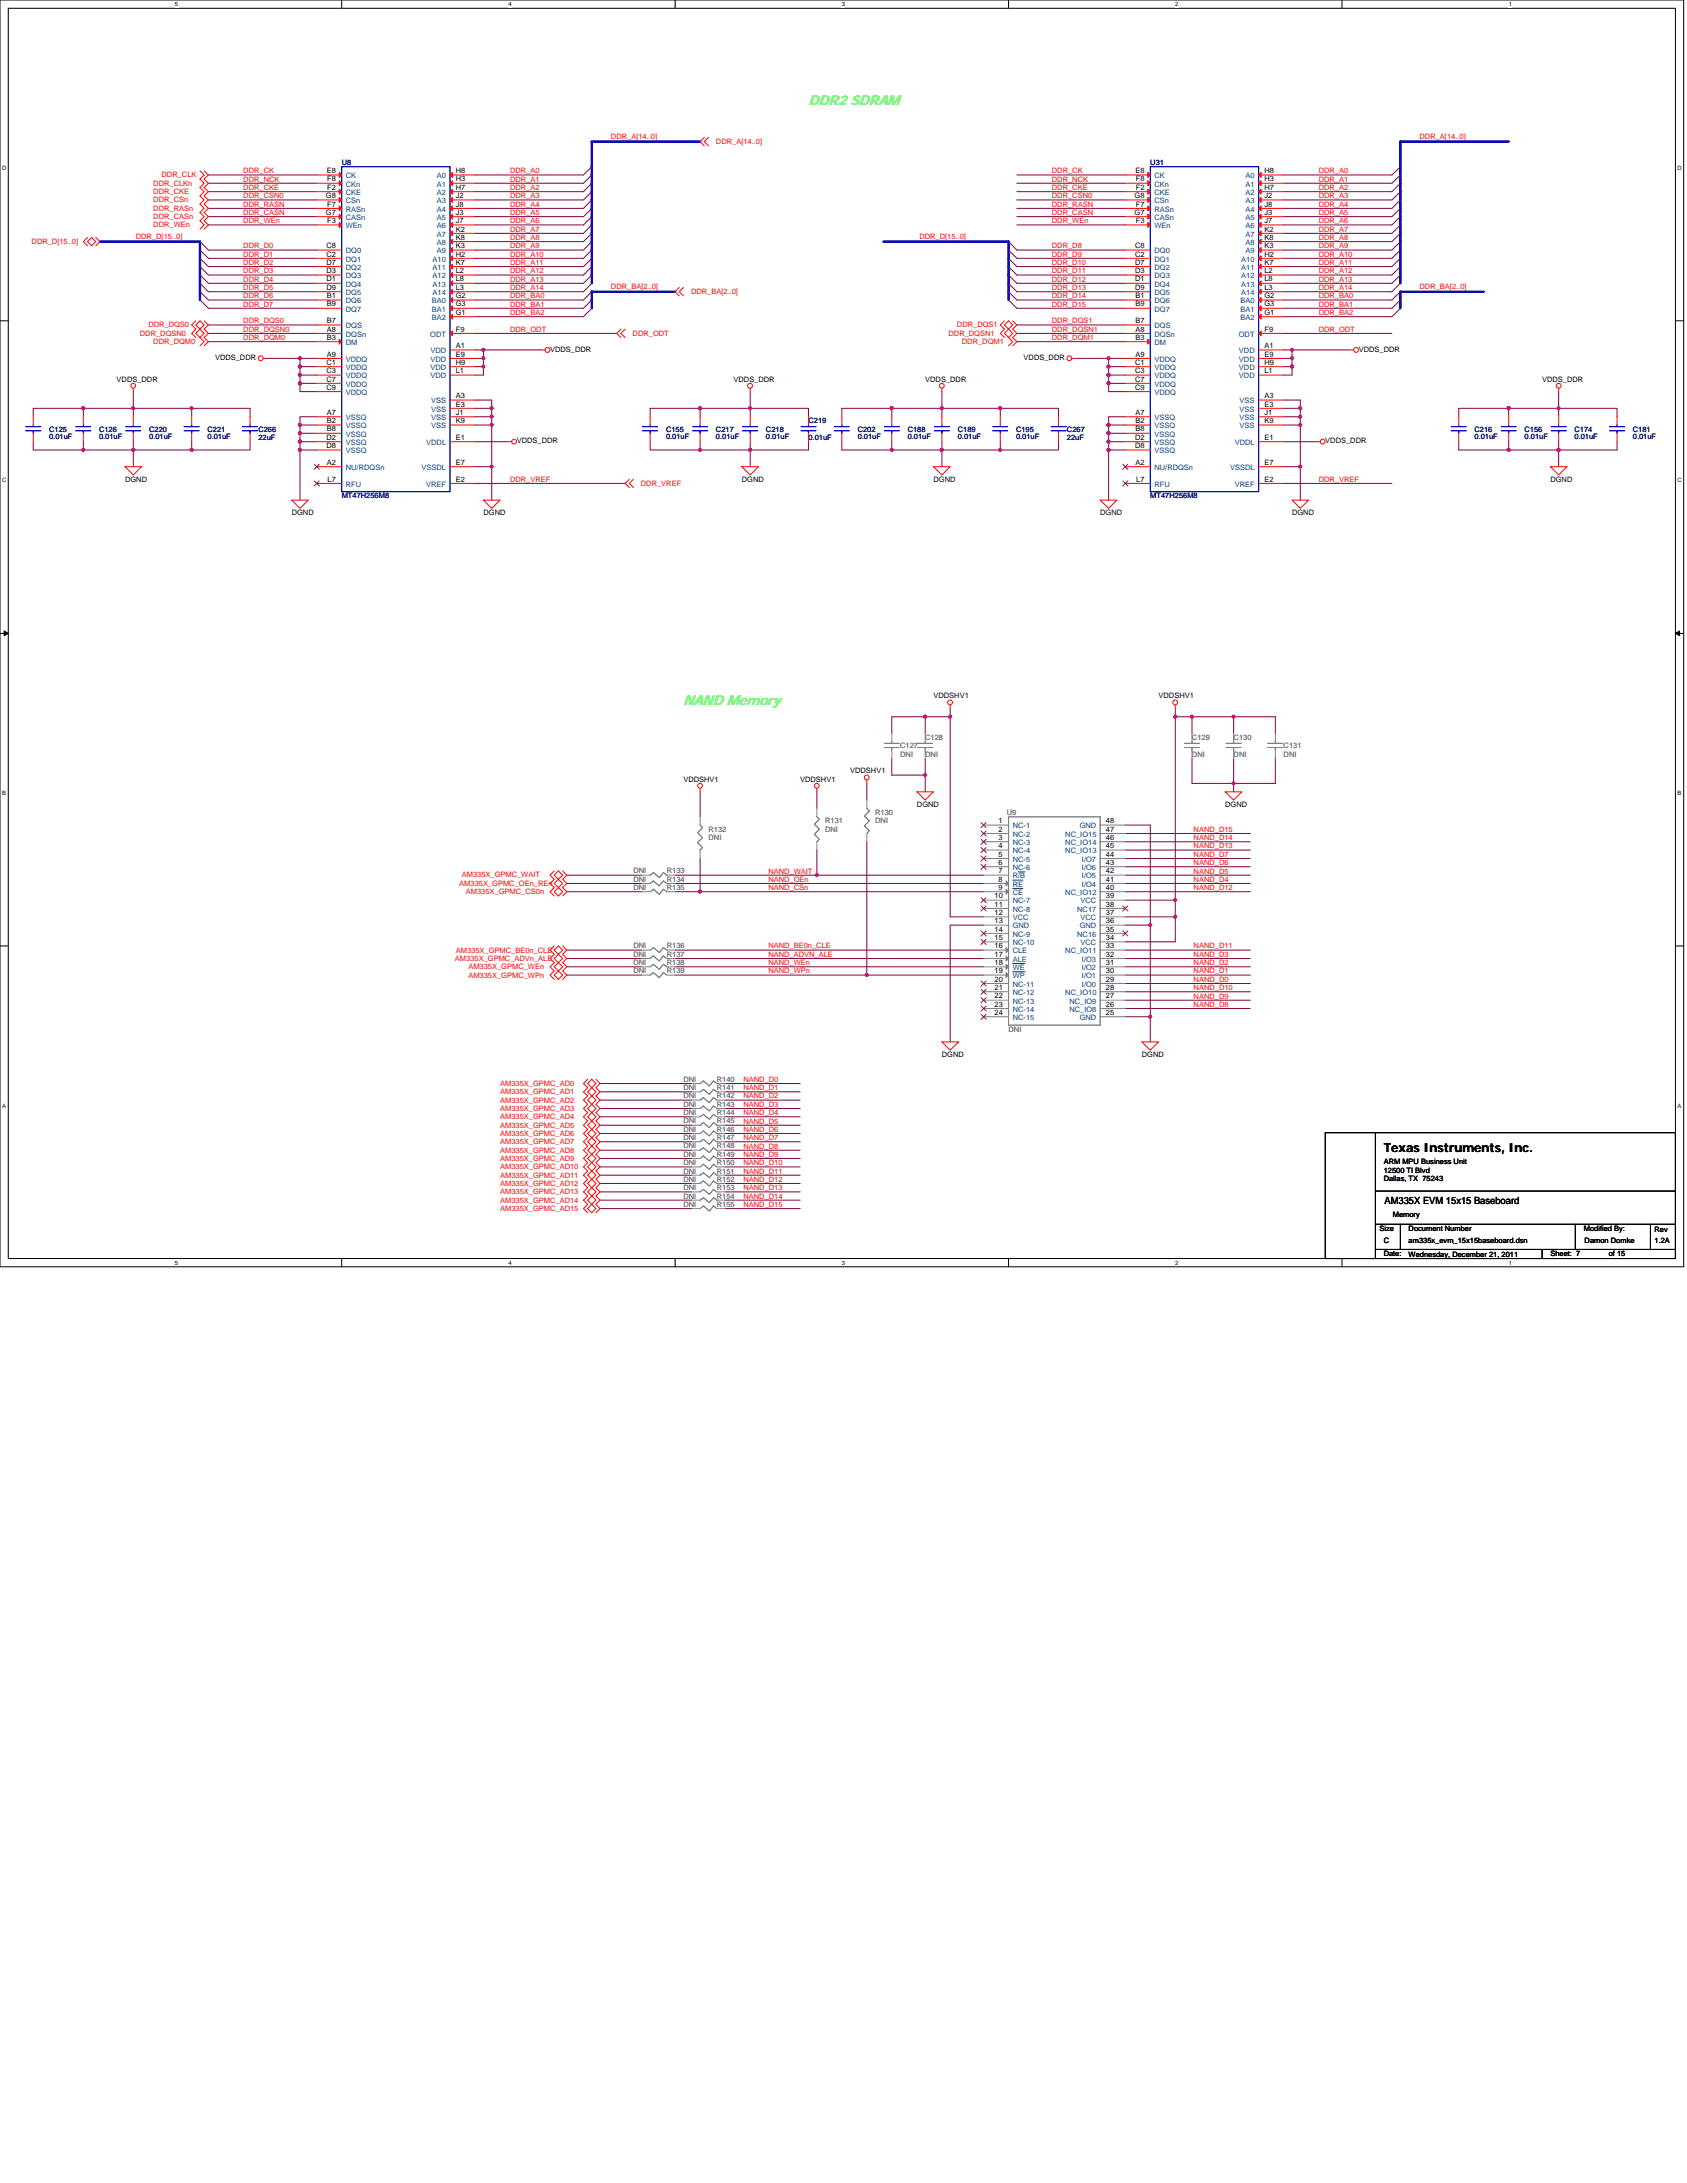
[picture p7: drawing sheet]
<svg xmlns="http://www.w3.org/2000/svg" width="216mm" height="279mm" viewBox="0 0 216 279" stroke-linecap="round" stroke-linejoin="round" font-family="sans-serif">
<defs><g id="words">
<g font-size="1.8" fill="#0f0">
<text x="103.5" y="13.4">DDR2 SDRAM</text>
<text x="87.5" y="90.2">NAND Memory</text>
</g>
<text font-size="1.6" x="177.1" y="147.4">Texas Instruments, Inc.</text>
<text font-size="1.3" x="177.2" y="154.1">AM335X EVM 15x15 Baseboard</text>
<g font-size="1" fill="#f00">
<text x="78.2" y="17.8">DDR_A[14..0]</text>
<text x="181.7" y="17.8">DDR_A[14..0]</text>
<text x="19.6" y="23.8">DDR_CLKn</text>
<text x="20.7" y="22.7">DDR_CLK</text>
<text x="31.1" y="23.2">DDR_NCK</text>
<text x="31.1" y="22.2">DDR_CK</text>
<text x="65.3" y="23.2">DDR_A1</text>
<text x="65.3" y="22.2">DDR_A0</text>
<text x="91.6" y="18.4">DDR_A[14..0]</text>
<text x="134.6" y="23.2">DDR_NCK</text>
<text x="134.6" y="22.2">DDR_CK</text>
<text x="168.8" y="23.2">DDR_A1</text>
<text x="168.8" y="22.2">DDR_A0</text>
<text x="19.6" y="28">DDR_CASn</text>
<text x="19.6" y="27">DDR_RASn</text>
<text x="19.6" y="25.9">DDR_CSn</text>
<text x="19.6" y="24.8">DDR_CKE</text>
<text x="19.6" y="29.1">DDR_WEn</text>
<text x="31.1" y="24.3">DDR_CKE</text>
<text x="31.1" y="27.5">DDR_CASN</text>
<text x="31.1" y="28.6">DDR_WEn</text>
<text x="31.1" y="26.5">DDR_RASN</text>
<text x="31.1" y="25.4">DDR_CSN0</text>
<text x="65.3" y="25.4">DDR_A3</text>
<text x="65.3" y="26.5">DDR_A4</text>
<text x="65.3" y="24.3">DDR_A2</text>
<text x="65.3" y="28.6">DDR_A6</text>
<text x="65.3" y="27.5">DDR_A5</text>
<text x="65.3" y="29.7">DDR_A7</text>
<text x="134.6" y="26.5">DDR_RASN</text>
<text x="134.6" y="25.4">DDR_CSN0</text>
<text x="134.6" y="24.3">DDR_CKE</text>
<text x="134.6" y="27.5">DDR_CASN</text>
<text x="134.6" y="28.6">DDR_WEn</text>
<text x="168.8" y="25.4">DDR_A3</text>
<text x="168.8" y="24.3">DDR_A2</text>
<text x="168.8" y="28.6">DDR_A6</text>
<text x="168.8" y="27.5">DDR_A5</text>
<text x="168.8" y="26.5">DDR_A4</text>
<text x="168.8" y="29.7">DDR_A7</text>
<text x="4" y="31.2">DDR_D[15..0]</text>
<text x="17.4" y="30.6">DDR_D[15..0]</text>
<text x="31.1" y="31.8">DDR_D0</text>
<text x="31.1" y="32.9">DDR_D1</text>
<text x="31.1" y="35">DDR_D3</text>
<text x="31.1" y="33.9">DDR_D2</text>
<text x="65.3" y="31.8">DDR_A9</text>
<text x="65.3" y="30.7">DDR_A8</text>
<text x="65.3" y="32.9">DDR_A10</text>
<text x="65.3" y="35">DDR_A12</text>
<text x="65.3" y="33.9">DDR_A11</text>
<text x="117.7" y="30.6">DDR_D[15..0]</text>
<text x="134.6" y="35">DDR_D11</text>
<text x="134.6" y="33.9">DDR_D10</text>
<text x="134.6" y="32.9">DDR_D9</text>
<text x="134.6" y="31.8">DDR_D8</text>
<text x="168.8" y="35">DDR_A12</text>
<text x="168.8" y="33.9">DDR_A11</text>
<text x="168.8" y="31.8">DDR_A9</text>
<text x="168.8" y="30.7">DDR_A8</text>
<text x="168.8" y="32.9">DDR_A10</text>
<text x="19" y="41.9">DDR_DQS0</text>
<text x="31.1" y="37.1">DDR_D5</text>
<text x="31.1" y="36">DDR_D4</text>
<text x="31.1" y="39.2">DDR_D7</text>
<text x="31.1" y="38.2">DDR_D6</text>
<text x="31.1" y="41.4">DDR_DQS0</text>
<text x="65.3" y="37.1">DDR_A14</text>
<text x="65.3" y="36">DDR_A13</text>
<text x="65.3" y="38.2">DDR_BA0</text>
<text x="65.3" y="40.3">DDR_BA2</text>
<text x="65.3" y="39.2">DDR_BA1</text>
<text x="78.2" y="37">DDR_BA[2..0]</text>
<text x="88.4" y="37.6">DDR_BA[2..0]</text>
<text x="122.5" y="41.9">DDR_DQS1</text>
<text x="134.6" y="41.4">DDR_DQS1</text>
<text x="134.6" y="38.2">DDR_D14</text>
<text x="134.6" y="37.1">DDR_D13</text>
<text x="134.6" y="39.2">DDR_D15</text>
<text x="134.6" y="36">DDR_D12</text>
<text x="168.8" y="40.3">DDR_BA2</text>
<text x="168.8" y="39.2">DDR_BA1</text>
<text x="168.8" y="37.1">DDR_A14</text>
<text x="168.8" y="36">DDR_A13</text>
<text x="168.8" y="38.2">DDR_BA0</text>
<text x="181.7" y="37">DDR_BA[2..0]</text>
<text x="17.9" y="43">DDR_DQSN0</text>
<text x="19.6" y="44">DDR_DQM0</text>
<text x="31.1" y="43.5">DDR_DQM0</text>
<text x="31.1" y="42.5">DDR_DQSN0</text>
<text x="65.3" y="42.5">DDR_ODT</text>
<text x="81" y="43">DDR_ODT</text>
<text x="121.4" y="43">DDR_DQSN1</text>
<text x="123.1" y="44">DDR_DQM1</text>
<text x="134.6" y="42.5">DDR_DQSN1</text>
<text x="134.6" y="43.5">DDR_DQM1</text>
<text x="168.8" y="42.5">DDR_ODT</text>
<text x="65.3" y="61.7">DDR_VREF</text>
<text x="82" y="62.2">DDR_VREF</text>
<text x="168.8" y="61.7">DDR_VREF</text>
<text x="152.8" y="107.5">NAND_D14</text>
<text x="152.8" y="106.5">NAND_D15</text>
<text x="58.8" y="113.4">AM335X_GPMC_OEn_REn</text>
<text x="59.1" y="112.3">AM335X_GPMC_WAIT</text>
<text x="98.3" y="113.9">NAND_CSn</text>
<text x="98.3" y="111.8">NAND_WAIT</text>
<text x="98.3" y="112.9">NAND_OEn</text>
<text x="152.8" y="112.9">NAND_D4</text>
<text x="152.8" y="111.8">NAND_D5</text>
<text x="152.8" y="110.7">NAND_D6</text>
<text x="152.8" y="109.7">NAND_D7</text>
<text x="152.8" y="113.9">NAND_D12</text>
<text x="152.8" y="108.6">NAND_D13</text>
<text x="59.6" y="114.4">AM335X_GPMC_CS0n</text>
<text x="58.2" y="123">AM335X_GPMC_ADVn_ALE</text>
<text x="58.3" y="121.9">AM335X_GPMC_BE0n_CLE</text>
<text x="59.9" y="124.1">AM335X_GPMC_WEn</text>
<text x="59.9" y="125.1">AM335X_GPMC_WPn</text>
<text x="98.3" y="121.4">NAND_BE0n_CLE</text>
<text x="98.3" y="124.6">NAND_WPn</text>
<text x="98.3" y="123.5">NAND_WEn</text>
<text x="98.3" y="122.5">NAND_ADVN_ALE</text>
<text x="152.8" y="125.7">NAND_D0</text>
<text x="152.8" y="124.6">NAND_D1</text>
<text x="152.8" y="123.5">NAND_D2</text>
<text x="152.8" y="122.5">NAND_D3</text>
<text x="152.8" y="121.4">NAND_D11</text>
<text x="152.8" y="128.9">NAND_D8</text>
<text x="152.8" y="127.8">NAND_D9</text>
<text x="152.8" y="126.7">NAND_D10</text>
<text x="64" y="139">AM335X_GPMC_AD0</text>
<text x="64" y="140.1">AM335X_GPMC_AD1</text>
<text x="64" y="141.1">AM335X_GPMC_AD2</text>
<text x="64" y="142.2">AM335X_GPMC_AD3</text>
<text x="64" y="143.3">AM335X_GPMC_AD4</text>
<text x="95.1" y="138.5">NAND_D0</text>
<text x="95.1" y="139.5">NAND_D1</text>
<text x="95.1" y="140.6">NAND_D2</text>
<text x="95.1" y="141.7">NAND_D3</text>
<text x="95.1" y="142.7">NAND_D4</text>
<text x="95.1" y="143.8">NAND_D5</text>
<text x="64" y="144.3">AM335X_GPMC_AD5</text>
<text x="64" y="145.4">AM335X_GPMC_AD6</text>
<text x="64" y="146.5">AM335X_GPMC_AD7</text>
<text x="64" y="147.5">AM335X_GPMC_AD8</text>
<text x="64" y="148.6">AM335X_GPMC_AD9</text>
<text x="64" y="149.6">AM335X_GPMC_AD10</text>
<text x="95.1" y="145.9">NAND_D7</text>
<text x="95.1" y="144.9">NAND_D6</text>
<text x="95.1" y="147">NAND_D8</text>
<text x="95.1" y="148.1">NAND_D9</text>
<text x="95.1" y="149.1">NAND_D10</text>
<text x="64" y="150.7">AM335X_GPMC_AD11</text>
<text x="64" y="151.8">AM335X_GPMC_AD12</text>
<text x="64" y="152.9">AM335X_GPMC_AD13</text>
<text x="64" y="153.9">AM335X_GPMC_AD14</text>
<text x="64" y="155">AM335X_GPMC_AD15</text>
<text x="95.1" y="150.2">NAND_D11</text>
<text x="95.1" y="151.3">NAND_D12</text>
<text x="95.1" y="152.3">NAND_D13</text>
<text x="95.1" y="154.5">NAND_D15</text>
<text x="95.1" y="153.4">NAND_D14</text>
</g>
<g font-size="1">
<text x="41.8" y="22.2">E8</text>
<text x="41.9" y="23.2">F8</text>
<text x="58.3" y="22.2">H8</text>
<text x="58.3" y="23.2">H3</text>
<text x="145.3" y="22.2">E8</text>
<text x="145.4" y="23.2">F8</text>
<text x="161.8" y="22.2">H8</text>
<text x="161.8" y="23.2">H3</text>
<text x="41.7" y="25.4">G8</text>
<text x="41.7" y="27.5">G7</text>
<text x="41.9" y="24.3">F2</text>
<text x="41.9" y="26.4">F7</text>
<text x="41.9" y="28.6">F3</text>
<text x="58.3" y="24.3">H7</text>
<text x="58.3" y="25.4">J2</text>
<text x="58.3" y="26.4">J8</text>
<text x="58.3" y="27.5">J3</text>
<text x="58.3" y="28.6">J7</text>
<text x="58.3" y="29.6">K2</text>
<text x="145.2" y="25.4">G8</text>
<text x="145.2" y="27.5">G7</text>
<text x="145.4" y="24.3">F2</text>
<text x="145.4" y="26.4">F7</text>
<text x="145.4" y="28.6">F3</text>
<text x="161.8" y="24.3">H7</text>
<text x="161.8" y="25.4">J2</text>
<text x="161.8" y="26.4">J8</text>
<text x="161.8" y="27.5">J3</text>
<text x="161.8" y="28.6">J7</text>
<text x="161.8" y="29.6">K2</text>
<text x="41.8" y="31.8">C8</text>
<text x="41.8" y="32.8">C2</text>
<text x="41.8" y="33.9">D7</text>
<text x="41.8" y="35">D3</text>
<text x="58.3" y="30.7">K8</text>
<text x="58.3" y="31.8">K3</text>
<text x="58.3" y="32.8">H2</text>
<text x="58.3" y="33.9">K7</text>
<text x="58.3" y="35">L2</text>
<text x="145.3" y="31.8">C8</text>
<text x="145.3" y="32.8">C2</text>
<text x="145.3" y="33.9">D7</text>
<text x="145.3" y="35">D3</text>
<text x="161.8" y="30.7">K8</text>
<text x="161.8" y="31.8">K3</text>
<text x="161.8" y="32.8">H2</text>
<text x="161.8" y="33.9">K7</text>
<text x="161.8" y="35">L2</text>
<text x="41.8" y="36">D1</text>
<text x="41.8" y="37.1">D9</text>
<text x="41.8" y="38.2">B1</text>
<text x="41.8" y="39.2">B9</text>
<text x="41.8" y="41.4">B7</text>
<text x="58.3" y="38.2">G2</text>
<text x="58.3" y="39.2">G3</text>
<text x="58.3" y="40.3">G1</text>
<text x="58.3" y="36">L8</text>
<text x="58.3" y="37.1">L3</text>
<text x="145.3" y="36">D1</text>
<text x="145.3" y="37.1">D9</text>
<text x="145.3" y="38.2">B1</text>
<text x="145.3" y="39.2">B9</text>
<text x="145.3" y="41.4">B7</text>
<text x="161.8" y="38.2">G2</text>
<text x="161.8" y="39.2">G3</text>
<text x="161.8" y="40.3">G1</text>
<text x="161.8" y="36">L8</text>
<text x="161.8" y="37.1">L3</text>
<text x="27.5" y="46.1">VDDS_DDR</text>
<text x="41.8" y="46.7">C1</text>
<text x="41.8" y="47.8">C3</text>
<text x="41.8" y="45.6">A9</text>
<text x="41.8" y="42.4">A8</text>
<text x="41.8" y="43.5">B3</text>
<text x="58.3" y="44.6">A1</text>
<text x="58.3" y="45.6">E9</text>
<text x="58.3" y="46.7">H9</text>
<text x="58.3" y="47.8">L1</text>
<text x="58.3" y="42.4">F9</text>
<text x="70.4" y="45">VDDS_DDR</text>
<text x="131" y="46.1">VDDS_DDR</text>
<text x="145.3" y="46.7">C1</text>
<text x="145.3" y="47.8">C3</text>
<text x="145.3" y="45.6">A9</text>
<text x="145.3" y="42.4">A8</text>
<text x="145.3" y="43.5">B3</text>
<text x="161.8" y="44.6">A1</text>
<text x="161.8" y="45.6">E9</text>
<text x="161.8" y="46.7">H9</text>
<text x="161.8" y="47.8">L1</text>
<text x="161.8" y="42.4">F9</text>
<text x="173.9" y="45">VDDS_DDR</text>
<text x="14.9" y="48.9">VDDS_DDR</text>
<text x="41.8" y="48.8">C7</text>
<text x="41.8" y="49.9">C9</text>
<text x="41.8" y="53.1">A7</text>
<text x="58.3" y="51">A3</text>
<text x="58.3" y="52">E3</text>
<text x="58.3" y="53.1">J1</text>
<text x="93.9" y="48.9">VDDS_DDR</text>
<text x="118.4" y="48.9">VDDS_DDR</text>
<text x="145.3" y="48.8">C7</text>
<text x="145.3" y="49.9">C9</text>
<text x="145.3" y="53.1">A7</text>
<text x="161.8" y="51">A3</text>
<text x="161.8" y="52">E3</text>
<text x="161.8" y="53.1">J1</text>
<text x="197.4" y="48.9">VDDS_DDR</text>
<text x="41.8" y="56.3">D2</text>
<text x="41.8" y="57.4">D8</text>
<text x="41.8" y="54.2">B2</text>
<text x="41.8" y="55.2">B8</text>
<text x="41.8" y="59.5">A2</text>
<text x="58.3" y="56.3">E1</text>
<text x="58.3" y="59.5">E7</text>
<text x="58.3" y="54.2">K9</text>
<text x="66.1" y="56.7">VDDS_DDR</text>
<text x="145.3" y="56.3">D2</text>
<text x="145.3" y="57.4">D8</text>
<text x="145.3" y="54.2">B2</text>
<text x="145.3" y="55.2">B8</text>
<text x="145.3" y="59.5">A2</text>
<text x="161.8" y="59.5">E7</text>
<text x="161.8" y="54.2">K9</text>
<text x="161.8" y="56.3">E1</text>
<text x="169.6" y="56.7">VDDS_DDR</text>
<text x="16" y="61.6">DGND</text>
<text x="37.3" y="65.9">DGND</text>
<text x="41.9" y="61.6">L7</text>
<text x="58.3" y="61.6">E2</text>
<text x="61.9" y="65.9">DGND</text>
<text x="94.9" y="61.6">DGND</text>
<text x="119.5" y="61.6">DGND</text>
<text x="140.8" y="65.9">DGND</text>
<text x="145.4" y="61.6">L7</text>
<text x="161.8" y="61.6">E2</text>
<text x="165.4" y="65.9">DGND</text>
<text x="198.4" y="61.6">DGND</text>
<text x="119.5" y="89.4">VDDSHV1</text>
<text x="148.3" y="89.4">VDDSHV1</text>
<text x="87.5" y="100.1">VDDSHV1</text>
<text x="102.4" y="100.1">VDDSHV1</text>
<text x="108.8" y="99">VDDSHV1</text>
<text x="117.3" y="103.3">DGND</text>
<text x="127.8" y="105.4">1</text>
<text x="127.8" y="106.4">2</text>
<text x="127.8" y="107.5">3</text>
<text x="141.5" y="105.4">48</text>
<text x="141.5" y="107.5">46</text>
<text x="141.5" y="106.4">47</text>
<text x="156.8" y="103.3">DGND</text>
<text x="127.8" y="111.8">7</text>
<text x="127.8" y="112.8">8</text>
<text x="127.8" y="113.9">9</text>
<text x="127.8" y="108.6">4</text>
<text x="127.8" y="109.6">5</text>
<text x="127.8" y="110.7">6</text>
<text x="141.5" y="112.8">41</text>
<text x="141.5" y="111.8">42</text>
<text x="141.5" y="110.7">43</text>
<text x="141.5" y="109.6">44</text>
<text x="141.5" y="113.9">40</text>
<text x="141.5" y="108.6">45</text>
<text x="127.3" y="115">10</text>
<text x="127.3" y="116">11</text>
<text x="127.3" y="117.1">12</text>
<text x="127.3" y="118.2">13</text>
<text x="127.3" y="119.2">14</text>
<text x="141.5" y="118.2">36</text>
<text x="141.5" y="119.2">35</text>
<text x="141.5" y="116">38</text>
<text x="141.5" y="117.1">37</text>
<text x="141.5" y="115">39</text>
<text x="127.3" y="123.5">18</text>
<text x="127.3" y="124.6">19</text>
<text x="127.3" y="120.3">15</text>
<text x="127.3" y="121.4">16</text>
<text x="127.3" y="122.4">17</text>
<text x="127.3" y="125.6">20</text>
<text x="141.5" y="125.6">29</text>
<text x="141.5" y="124.6">30</text>
<text x="141.5" y="123.5">31</text>
<text x="141.5" y="122.4">32</text>
<text x="141.5" y="121.4">33</text>
<text x="141.5" y="120.3">34</text>
<text x="127.3" y="126.7">21</text>
<text x="127.3" y="127.8">22</text>
<text x="127.3" y="128.8">23</text>
<text x="127.3" y="129.9">24</text>
<text x="141.5" y="129.9">25</text>
<text x="141.5" y="128.8">26</text>
<text x="141.5" y="127.8">27</text>
<text x="141.5" y="126.7">28</text>
<text x="120.5" y="135.3">DGND</text>
<text x="146.1" y="135.3">DGND</text>
<text x="177.1" y="149">ARM MPU Business Unit</text>
<text x="177.1" y="150.1">12500 TI Blvd</text>
<text x="177.1" y="151.2">Dallas, TX 75243</text>
<text x="178.2" y="155.7">Memory</text>
<text x="176.6" y="157.5">Size</text>
<text x="177.1" y="160.8">Date:</text>
<text x="177.1" y="159">C</text>
<text x="180.3" y="157.5">Document Number</text>
<text x="180.3" y="160.9">Wednesday, December 21, 2011</text>
<text x="180.3" y="159">am335x_evm_15x15baseboard.dsn</text>
<text x="198.4" y="160.8">Sheet: 7</text>
<text x="202.7" y="157.5">Modified By:</text>
<text x="202.8" y="159.2">Damon Domke</text>
<text x="205.9" y="160.8">of 15</text>
<text x="211.8" y="157.6">Rev</text>
<text x="211.8" y="159.2">1.2A</text>
</g>
<g font-size="1" fill="#000080">
<text x="43.7" y="21.1">U8</text>
<text x="147.2" y="21.1">U31</text>
<text x="6.3" y="55.2">C125</text>
<text x="6.3" y="56.2">0.01uF</text>
<text x="12.7" y="55.2">C126</text>
<text x="12.7" y="56.2">0.01uF</text>
<text x="19.1" y="55.2">C220</text>
<text x="19.1" y="56.2">0.01uF</text>
<text x="26.6" y="55.2">C221</text>
<text x="26.6" y="56.2">0.01uF</text>
<text x="33.1" y="55.2">C266</text>
<text x="33.1" y="56.3">22uF</text>
<text x="85.2" y="55.2">C155</text>
<text x="85.2" y="56.2">0.01uF</text>
<text x="91.6" y="55.2">C217</text>
<text x="91.6" y="56.2">0.01uF</text>
<text x="98" y="55.2">C218</text>
<text x="98" y="56.2">0.01uF</text>
<text x="103.5" y="54.2">C219</text>
<text x="103.5" y="56.3">0.01uF</text>
<text x="109.8" y="55.2">C202</text>
<text x="109.8" y="56.2">0.01uF</text>
<text x="116.2" y="55.2">C188</text>
<text x="116.2" y="56.2">0.01uF</text>
<text x="122.6" y="55.2">C189</text>
<text x="122.6" y="56.2">0.01uF</text>
<text x="130" y="55.2">C195</text>
<text x="130" y="56.2">0.01uF</text>
<text x="136.5" y="55.2">C267</text>
<text x="136.5" y="56.3">22uF</text>
<text x="188.7" y="55.2">C216</text>
<text x="188.7" y="56.2">0.01uF</text>
<text x="195.1" y="55.2">C156</text>
<text x="195.1" y="56.2">0.01uF</text>
<text x="201.5" y="55.2">C174</text>
<text x="201.5" y="56.2">0.01uF</text>
<text x="209" y="55.2">C181</text>
<text x="209" y="56.2">0.01uF</text>
<text x="43.7" y="63.8">MT47H256M8</text>
<text x="147.2" y="63.8">MT47H256M8</text>
</g>
<g font-size="1" fill="#004080">
<text x="44.3" y="22.8">CK</text>
<text x="44.3" y="23.9">CKn</text>
<text x="55.9" y="22.8">A0</text>
<text x="55.9" y="23.9">A1</text>
<text x="147.7" y="22.8">CK</text>
<text x="147.7" y="23.9">CKn</text>
<text x="159.4" y="22.8">A0</text>
<text x="159.4" y="23.9">A1</text>
<text x="44.3" y="25">CKE</text>
<text x="44.3" y="26">CSn</text>
<text x="44.3" y="27.1">RASn</text>
<text x="44.3" y="28.2">CASn</text>
<text x="44.3" y="29.2">WEn</text>
<text x="55.9" y="25">A2</text>
<text x="55.9" y="26">A3</text>
<text x="55.9" y="27.1">A4</text>
<text x="55.9" y="28.2">A5</text>
<text x="55.9" y="29.2">A6</text>
<text x="147.7" y="25">CKE</text>
<text x="147.7" y="26">CSn</text>
<text x="147.7" y="27.1">RASn</text>
<text x="147.7" y="28.2">CASn</text>
<text x="147.7" y="29.2">WEn</text>
<text x="159.4" y="25">A2</text>
<text x="159.4" y="26">A3</text>
<text x="159.4" y="27.1">A4</text>
<text x="159.4" y="28.2">A5</text>
<text x="159.4" y="29.2">A6</text>
<text x="44.3" y="32.4">DQ0</text>
<text x="44.3" y="33.5">DQ1</text>
<text x="44.3" y="34.5">DQ2</text>
<text x="44.3" y="35.6">DQ3</text>
<text x="55.4" y="33.5">A10</text>
<text x="55.4" y="34.5">A11</text>
<text x="55.4" y="35.6">A12</text>
<text x="55.9" y="30.3">A7</text>
<text x="55.9" y="31.3">A8</text>
<text x="55.9" y="32.4">A9</text>
<text x="147.7" y="32.4">DQ0</text>
<text x="147.7" y="33.5">DQ1</text>
<text x="147.7" y="34.5">DQ2</text>
<text x="147.7" y="35.6">DQ3</text>
<text x="158.9" y="33.5">A10</text>
<text x="158.9" y="34.5">A11</text>
<text x="158.9" y="35.6">A12</text>
<text x="159.4" y="30.3">A7</text>
<text x="159.4" y="31.3">A8</text>
<text x="159.4" y="32.4">A9</text>
<text x="44.3" y="36.7">DQ4</text>
<text x="44.3" y="37.8">DQ5</text>
<text x="44.3" y="38.8">DQ6</text>
<text x="44.3" y="39.9">DQ7</text>
<text x="55.3" y="38.8">BA0</text>
<text x="55.3" y="39.9">BA1</text>
<text x="55.3" y="41">BA2</text>
<text x="55.4" y="36.7">A13</text>
<text x="55.4" y="37.8">A14</text>
<text x="147.7" y="36.7">DQ4</text>
<text x="147.7" y="37.8">DQ5</text>
<text x="147.7" y="38.8">DQ6</text>
<text x="147.7" y="39.9">DQ7</text>
<text x="158.7" y="38.8">BA0</text>
<text x="158.7" y="39.9">BA1</text>
<text x="158.7" y="41">BA2</text>
<text x="158.9" y="36.7">A13</text>
<text x="158.9" y="37.8">A14</text>
<text x="44.3" y="46.3">VDDQ</text>
<text x="44.3" y="47.3">VDDQ</text>
<text x="44.3" y="43.1">DQSn</text>
<text x="44.3" y="44.2">DM</text>
<text x="44.3" y="42">DQS</text>
<text x="55.1" y="43.1">ODT</text>
<text x="55.1" y="45.2">VDD</text>
<text x="55.1" y="46.3">VDD</text>
<text x="55.1" y="47.3">VDD</text>
<text x="147.7" y="46.3">VDDQ</text>
<text x="147.7" y="47.3">VDDQ</text>
<text x="147.7" y="43.1">DQSn</text>
<text x="147.7" y="44.2">DM</text>
<text x="147.7" y="42">DQS</text>
<text x="158.5" y="43.1">ODT</text>
<text x="158.6" y="45.2">VDD</text>
<text x="158.6" y="46.3">VDD</text>
<text x="158.6" y="47.3">VDD</text>
<text x="44.3" y="53.8">VSSQ</text>
<text x="44.3" y="48.4">VDDQ</text>
<text x="44.3" y="49.5">VDDQ</text>
<text x="44.3" y="50.5">VDDQ</text>
<text x="55.1" y="48.4">VDD</text>
<text x="55.2" y="51.6">VSS</text>
<text x="55.2" y="52.7">VSS</text>
<text x="55.2" y="53.8">VSS</text>
<text x="147.7" y="53.8">VSSQ</text>
<text x="147.7" y="48.4">VDDQ</text>
<text x="147.7" y="49.5">VDDQ</text>
<text x="147.7" y="50.5">VDDQ</text>
<text x="158.6" y="48.4">VDD</text>
<text x="158.6" y="51.6">VSS</text>
<text x="158.6" y="52.7">VSS</text>
<text x="158.6" y="53.8">VSS</text>
<text x="44.3" y="54.8">VSSQ</text>
<text x="44.3" y="55.9">VSSQ</text>
<text x="44.3" y="57">VSSQ</text>
<text x="44.3" y="58">VSSQ</text>
<text x="54.5" y="57">VDDL</text>
<text x="55.2" y="54.8">VSS</text>
<text x="147.7" y="54.8">VSSQ</text>
<text x="147.7" y="55.9">VSSQ</text>
<text x="147.7" y="57">VSSQ</text>
<text x="147.7" y="58">VSSQ</text>
<text x="158" y="57">VDDL</text>
<text x="158.6" y="54.8">VSS</text>
<text x="44.3" y="60.2">NU/RDQSn</text>
<text x="44.3" y="62.3">RFU</text>
<text x="54" y="60.2">VSSDL</text>
<text x="54.5" y="62.3">VREF</text>
<text x="147.7" y="60.2">NU/RDQSn</text>
<text x="147.7" y="62.3">RFU</text>
<text x="157.4" y="60.2">VSSDL</text>
<text x="158" y="62.3">VREF</text>
<text x="129.6" y="106">NC-1</text>
<text x="129.6" y="107.1">NC-2</text>
<text x="136.3" y="107.1">NC_IO15</text>
<text x="138.2" y="106">GND</text>
<text x="129.6" y="108.2">NC-3</text>
<text x="129.6" y="109.2">NC-4</text>
<text x="129.6" y="110.3">NC-5</text>
<text x="129.6" y="111.4">NC-6</text>
<text x="129.6" y="112.4">R/B</text>
<text x="129.6" y="113.5">RE</text>
<text x="136.3" y="109.2">NC_IO13</text>
<text x="136.3" y="108.2">NC_IO14</text>
<text x="138.5" y="113.5">I/O4</text>
<text x="138.5" y="112.4">I/O5</text>
<text x="138.5" y="111.4">I/O6</text>
<text x="138.5" y="110.3">I/O7</text>
<text x="129.6" y="114.6">CE</text>
<text x="129.6" y="115.6">NC-7</text>
<text x="129.6" y="116.7">NC-8</text>
<text x="129.6" y="117.8">VCC</text>
<text x="129.6" y="118.8">GND</text>
<text x="129.6" y="119.9">NC-9</text>
<text x="136.3" y="114.6">NC_IO12</text>
<text x="137.9" y="119.9">NC16</text>
<text x="137.9" y="116.7">NC17</text>
<text x="138.2" y="118.8">GND</text>
<text x="138.3" y="117.8">VCC</text>
<text x="138.3" y="115.6">VCC</text>
<text x="129.6" y="121">NC-10</text>
<text x="129.6" y="122">CLE</text>
<text x="129.6" y="123.1">ALE</text>
<text x="129.6" y="124.2">WE</text>
<text x="129.6" y="125.2">WP</text>
<text x="136.3" y="122">NC_IO11</text>
<text x="138.3" y="121">VCC</text>
<text x="138.5" y="125.2">I/O1</text>
<text x="138.5" y="124.2">I/O2</text>
<text x="138.5" y="123.1">I/O3</text>
<text x="129.6" y="126.3">NC-11</text>
<text x="129.6" y="127.4">NC-12</text>
<text x="129.6" y="128.4">NC-13</text>
<text x="129.6" y="129.5">NC-14</text>
<text x="129.6" y="130.6">NC-15</text>
<text x="136.3" y="127.4">NC_IO10</text>
<text x="136.9" y="129.5">NC_IO8</text>
<text x="136.9" y="128.4">NC_IO9</text>
<text x="138.2" y="130.6">GND</text>
<text x="138.5" y="126.3">I/O0</text>
</g>
<g font-size="1" fill="#808080">
<text x="115.2" y="95.8">C127</text>
<text x="118.4" y="94.7">C128</text>
<text x="152.5" y="94.7">C129</text>
<text x="157.9" y="94.7">C130</text>
<text x="164.3" y="95.8">C131</text>
<text x="115.2" y="96.9">DNI</text>
<text x="118.4" y="96.9">DNI</text>
<text x="152.5" y="96.9">DNI</text>
<text x="157.9" y="96.9">DNI</text>
<text x="164.3" y="96.9">DNI</text>
<text x="90.7" y="106.4">R132</text>
<text x="90.7" y="107.5">DNI</text>
<text x="105.6" y="105.4">R131</text>
<text x="105.6" y="106.4">DNI</text>
<text x="112" y="104.3">R130</text>
<text x="112" y="105.4">DNI</text>
<text x="128.9" y="104.3">U9</text>
<text x="81.1" y="112.9">DNI</text>
<text x="81.1" y="111.8">DNI</text>
<text x="81.1" y="113.9">DNI</text>
<text x="85.3" y="112.9">R134</text>
<text x="85.3" y="111.8">R133</text>
<text x="85.3" y="113.9">R135</text>
<text x="81.1" y="123.5">DNI</text>
<text x="81.1" y="122.4">DNI</text>
<text x="81.1" y="121.4">DNI</text>
<text x="81.1" y="124.6">DNI</text>
<text x="85.3" y="123.5">R138</text>
<text x="85.3" y="122.4">R137</text>
<text x="85.3" y="121.4">R136</text>
<text x="85.3" y="124.6">R139</text>
<text x="129.1" y="132.1">DNI</text>
<text x="87.5" y="140.6">DNI</text>
<text x="87.5" y="141.6">DNI</text>
<text x="87.5" y="138.5">DNI</text>
<text x="87.5" y="142.7">DNI</text>
<text x="87.5" y="139.5">DNI</text>
<text x="87.5" y="143.8">DNI</text>
<text x="91.7" y="140.6">R142</text>
<text x="91.7" y="141.6">R143</text>
<text x="91.7" y="138.5">R140</text>
<text x="91.7" y="142.7">R144</text>
<text x="91.7" y="139.5">R141</text>
<text x="91.7" y="143.8">R145</text>
<text x="87.5" y="145.9">DNI</text>
<text x="87.5" y="148.1">DNI</text>
<text x="87.5" y="149.1">DNI</text>
<text x="87.5" y="147">DNI</text>
<text x="87.5" y="144.9">DNI</text>
<text x="91.7" y="145.9">R147</text>
<text x="91.7" y="148.1">R149</text>
<text x="91.7" y="149.1">R150</text>
<text x="91.7" y="147">R148</text>
<text x="91.7" y="144.9">R146</text>
<text x="87.5" y="150.2">DNI</text>
<text x="87.5" y="151.3">DNI</text>
<text x="87.5" y="153.4">DNI</text>
<text x="87.5" y="152.3">DNI</text>
<text x="87.5" y="154.5">DNI</text>
<text x="91.7" y="150.2">R151</text>
<text x="91.7" y="151.3">R152</text>
<text x="91.7" y="153.4">R154</text>
<text x="91.7" y="152.3">R153</text>
<text x="91.7" y="154.5">R155</text>
</g>
<g font-size=".8">
<text x="22.4" y=".8">5</text>
<text x="65.1" y=".8">4</text>
<text x="107.7" y=".8">3</text>
<text x="150.4" y=".8">2</text>
<text x="193.1" y=".8">1</text>
<text x=".3" y="21.7">D</text>
<text x="214.7" y="21.7">D</text>
<text x=".3" y="61.7">C</text>
<text x="214.7" y="61.7">C</text>
<text x=".3" y="101.7">B</text>
<text x="214.7" y="101.7">B</text>
<text x=".3" y="141.8">A</text>
<text x="214.7" y="141.8">A</text>
<text x="22.4" y="161.9">5</text>
<text x="65.1" y="161.9">4</text>
<text x="107.7" y="161.9">3</text>
<text x="150.4" y="161.9">2</text>
<text x="193.1" y="161.9">1</text>
</g>
</g></defs>
<path d="M0 0h215.5v162.1h-215.5zM1.1 1.1h213.3v160h-213.3z" fill="none" stroke="#000" stroke-width=".13"/>
<g fill="#fff">
<path d="M22.4 .1h.4v.9h-.4z"/>
<path d="M22.4 161.2h.4v.8h-.4z"/>
</g>
<path d="M43.7 0v1.1M43.7 161.1v1" fill="none" stroke="#000" stroke-width=".13"/>
<g fill="#fff">
<path d="M65.1 .1h.4v.9h-.4z"/>
<path d="M65.1 161.2h.4v.8h-.4z"/>
</g>
<path d="M86.4 0v1.1M86.4 161.1v1" fill="none" stroke="#000" stroke-width=".13"/>
<g fill="#fff">
<path d="M107.7 .1h.4v.9h-.4z"/>
<path d="M107.7 161.2h.4v.8h-.4z"/>
</g>
<path d="M129.1 0v1.1M129.1 161.1v1" fill="none" stroke="#000" stroke-width=".13"/>
<g fill="#fff">
<path d="M150.4 .1h.4v.9h-.4z"/>
<path d="M150.4 161.2h.4v.8h-.4z"/>
</g>
<path d="M171.7 0v1.1M171.7 161.1v1" fill="none" stroke="#000" stroke-width=".13"/>
<g fill="#fff">
<path d="M193.1 .1h.4v.9h-.4z"/>
<path d="M193.1 161.2h.4v.8h-.4z"/>
<path d="M.3 21.1h.5v.8h-.5z"/>
<path d="M214.7 21.1h.5v.8h-.5z"/>
<path d="M.3 61.1h.5v.8h-.5z"/>
<path d="M214.7 61.1h.5v.8h-.5z"/>
</g>
<path d="M0 41.1h1.1M214.4 41.1h1.1" fill="none" stroke="#000" stroke-width=".13"/>
<g fill="#fff">
<path d="M.3 101.1h.5v.8h-.5z"/>
<path d="M214.7 101.1h.5v.8h-.5z"/>
</g>
<path d="M0 81.1h1.1M214.4 81.1h1.1" fill="none" stroke="#000" stroke-width=".13"/>
<path d="M.5 80.8l.6 .3-.6 .3zM214.4 81.1l.5-.3v.6z" fill="#000" stroke="#000" stroke-width=".13"/>
<g fill="#fff">
<path d="M.3 141.1h.5v.8h-.5z"/>
<path d="M214.7 141.1h.5v.8h-.5z"/>
</g>
<path d="M0 121.1h1.1M214.4 121.1h1.1M169.6 145h44.8v16.1h-44.8zM176 145v16M176 156.7h38.4M176 159.9h38.4M176 152.4h38.4M179.2 156.7v3.2M197.4 159.9v1.1M201.6 156.7v3.2M211.2 156.7v3.2" fill="none" stroke="#000" stroke-width=".13"/>
<g fill="none" stroke="#800040" stroke-width=".13">
<path d="M25.6 30.9l1.1 1.1h13.8M25.6 32l1.1 1.1h13.8M25.6 34.1l1.1 1.1h13.8M25.6 33.1l1.1 1h13.8M25.6 36.3l1.1 1h13.8M25.6 35.2l1.1 1.1h13.8M25.6 38.4l1.1 1.1h13.8M25.6 37.3l1.1 1.1h13.8M26.7 24.5h13.8M26.7 23.5h13.8M26.7 27.7h13.8M26.7 28.8h13.8"/>
<path d="M26.7 26.7h13.8M26.7 22.4h13.8M26.7 25.6h13.8M75.7 30.9l-1 1.1h-13.9M75.7 29.9l-1 1h-13.9M75.7 32l-1 1.1h-13.9M75.7 36.3l-1 1h-13.9M75.7 35.2l-1 1.1h-13.9M75.7 28.8l-1 1.1h-13.9M75.7 34.1l-1 1.1h-13.9M75.7 33.1l-1 1h-13.9M75.7 37.3l-1 1.1h-13.9"/>
<path d="M75.7 39.5l-1 1h-13.9M75.7 38.4l-1 1.1h-13.9M75.7 24.5l-1 1.1h-13.9M75.7 22.4l-1 1.1h-13.9M75.7 21.3l-1 1.1h-13.9M75.7 25.6l-1 1.1h-13.9M75.7 23.5l-1 1h-13.9M75.7 27.7l-1 1.1h-13.9M75.7 26.7l-1 1h-13.9M129.1 34.1l1 1.1h13.9M129.1 33.1l1 1h13.9M129.1 32l1 1.1h13.9"/>
<path d="M129.1 37.3l1 1.1h13.9M129.1 36.3l1 1h13.9M129.1 38.4l1 1.1h13.9M129.1 30.9l1 1.1h13.9M129.1 35.2l1 1.1h13.9M130.1 23.5h13.9M130.1 26.7h13.9M130.1 22.4h13.9M130.1 25.6h13.9M130.1 24.5h13.9M130.1 27.7h13.9M130.1 28.8h13.9"/>
<path d="M179.2 21.3l-1.1 1.1h-13.8M179.2 24.5l-1.1 1.1h-13.8M179.2 22.4l-1.1 1.1h-13.8M179.2 23.5l-1.1 1h-13.8M179.2 27.7l-1.1 1.1h-13.8M179.2 26.7l-1.1 1h-13.8M179.2 25.6l-1.1 1.1h-13.8M179.2 28.8l-1.1 1.1h-13.8M179.2 34.1l-1.1 1.1h-13.8M179.2 33.1l-1.1 1h-13.8M179.2 30.9l-1.1 1.1h-13.8M179.2 29.9l-1.1 1h-13.8"/>
<path d="M179.2 39.5l-1.1 1h-13.8M179.2 38.4l-1.1 1.1h-13.8M179.2 32l-1.1 1.1h-13.8M179.2 36.3l-1.1 1h-13.8M179.2 35.2l-1.1 1.1h-13.8M179.2 37.3l-1.1 1.1h-13.8M4.3 56.5v1.1h6.4M10.7 52.3v1M10.7 56.5v1.1M10.7 52.3h6.4M10.7 57.6h6.4M10.7 52.3h-6.4v1"/>
<path d="M17.1 50.1v2.2M17.1 52.3h7.4M17.1 56.5v1.1M17.1 57.6v2.1M17.1 57.6h7.4M17.1 52.3v1M24.5 52.3v1M24.5 56.5v1.1M24.5 52.3h7.5v1M26.7 43.7h13.8M26.7 41.6h13.8M26.7 42.7h13.8"/>
<path d="M32 56.5v1.1h-7.5M34.1 45.9h4.3M38.4 55.5v1M38.4 57.6v6.4M38.4 49.1v1h2.1M38.4 48v1.1M38.4 46.9v1.1M38.4 54.4h2.1M38.4 55.5h2.1M38.4 56.5h2.1M38.4 57.6h2.1M38.4 46.9h2.1"/>
<path d="M38.4 49.1h2.1M38.4 48h2.1M38.4 45.9h2.1M38.4 54.4v1.1M38.4 45.9v1M38.4 56.5v1.1M40.5 53.3h-2.1v1.1M60.8 56.5h4.3M60.8 51.2h2.1v1.1M60.8 53.3h2.1M60.8 52.3h2.1M60.8 59.7h2.1"/>
<path d="M60.8 54.4h2.1M60.8 46.9h1.1M60.8 45.9h1.1M60.8 44.8h1.1M60.8 42.7h18.1M61.9 44.8h7.4M61.9 46.9v1.1h-1.1M61.9 45.9v1M61.9 44.8v1.1M62.9 59.7v4.3M62.9 54.4v5.3M62.9 52.3v1"/>
<path d="M62.9 53.3v1.1M83.2 56.5v1.1h6.4M89.6 52.3h-6.4v1M89.6 56.5v1.1M89.6 52.3h6.4v1M89.6 57.6h6.4M89.6 52.3v1M96 50.1v2.2h7.5v1M96 56.5v1.1M96 57.6v2.1M103.5 56.5v1.1h-7.5M107.7 56.5v1.1h6.4"/>
<path d="M114.1 52.3h6.4v1M114.1 56.5v1.1M114.1 52.3h-6.4v1M114.1 57.6h6.4M114.1 52.3v1M120.5 57.6h7.5M120.5 50.1v2.2h7.5M120.5 56.5v1.1M120.5 57.6v2.1M128 52.3h7.5v1M128 52.3v1M128 56.5v1.1"/>
<path d="M130.1 42.7h13.9M130.1 43.7h13.9M130.1 41.6h13.9M135.5 56.5v1.1h-7.5M137.6 45.9h4.3M141.9 55.5h2.1M141.9 56.5h2.1M141.9 57.6h2.1M141.9 54.4h2.1M141.9 48h2.1M141.9 45.9h2.1M141.9 46.9h2.1"/>
<path d="M141.9 49.1h2.1M141.9 57.6v6.4M141.9 54.4v1.1M141.9 55.5v1M141.9 49.1v1h2.1M141.9 45.9v1M141.9 48v1.1M141.9 46.9v1.1M141.9 56.5v1.1M144 53.3h-2.1v1.1M164.3 42.7h13.8M164.3 56.5h4.3"/>
<path d="M164.3 53.3h2.1M164.3 52.3h2.1M164.3 59.7h2.1M164.3 54.4h2.1M164.3 51.2h2.1v1.1M164.3 46.9h1.1M164.3 45.9h1.1M164.3 44.8h1.1v1.1M165.4 44.8h7.4M165.4 46.9v1.1h-1.1M165.4 45.9v1M166.4 59.7v4.3"/>
<path d="M166.4 52.3v1M166.4 53.3v1.1M166.4 54.4v5.3M186.7 56.5v1.1h6.4M193.1 52.3h6.4v1M193.1 57.6h6.4M193.1 52.3v1M193.1 56.5v1.1M193.1 52.3h-6.4v1M199.5 50.1v2.2h7.4v1M199.5 57.6v2.1M199.5 56.5v1.1"/>
<path d="M206.9 56.5v1.1h-7.4M60.8 61.9h19.2M164.3 61.9h13.8M114.1 97.1v2.1h4.3M118.4 97.1v2.1M118.4 91.7h3.2M118.4 91.7h-4.3v2.2M118.4 99.2v2.1M118.4 91.7v2.2M121.6 91.7v25.6h4.3M121.6 90.7v1M150.4 91.7h2.1"/>
<path d="M150.4 91.7v23.5M150.4 90.7v1M152.5 91.7h5.4M152.5 97.1v3.2h5.4M152.5 91.7v2.2M157.9 91.7h5.3v2.2M157.9 97.1v3.2M157.9 91.7v2.2M163.2 97.1v3.2h-5.3M72.5 114.1h9.6M72.5 113.1h9.6M72.5 112h9.6"/>
<path d="M86.4 114.1h3.2M86.4 112h18.1M86.4 113.1h39.5M89.6 101.3v3.2M89.6 109.9v4.2M89.6 114.1h36.3M104.5 108.8v3.2M104.5 101.3v2.2M104.5 112h21.4M110.9 107.7v17.1M110.9 100.3v2.1M125.9 118.4h-4.3v14.9"/>
<path d="M144 117.3h6.4M144 115.2h6.4M144 105.6h3.2v12.8M144 118.4h3.2M144 113.1h16M144 112h16M144 110.9h16M144 109.9h16M144 114.1h16M144 108.8h16M144 107.7h16M144 106.7h16"/>
<path d="M147.2 118.4v11.7M150.4 115.2v2.1M150.4 117.3v3.2h-6.4M157.9 100.3v1M72.5 123.7h9.6M72.5 122.7h9.6M72.5 121.6h9.6M72.5 124.8h9.6M76.8 138.7h11.7M76.8 139.7h11.7M86.4 121.6h39.5M86.4 123.7h39.5"/>
<path d="M86.4 124.8h24.5M86.4 122.7h39.5M92.8 138.7h9.6M92.8 139.7h9.6M110.9 124.8h15M144 130.1h3.2M144 125.9h16M144 124.8h16M144 123.7h16M144 122.7h16M144 129.1h16M144 128h16"/>
<path d="M144 126.9h16M144 121.6h16M147.2 130.1v3.2M76.8 144h11.7M76.8 145.1h11.7M76.8 146.1h11.7M76.8 147.2h11.7M76.8 148.3h11.7M76.8 149.4h11.7M76.8 150.4h11.7M76.8 151.5h11.7M76.8 152.5h11.7"/>
<path d="M76.8 153.6h11.7M76.8 154.7h11.7M76.8 140.8h11.7M76.8 141.9h11.7M76.8 142.9h11.7M92.8 140.8h9.6M92.8 141.9h9.6M92.8 142.9h9.6M92.8 144h9.6M92.8 146.1h9.6M92.8 145.1h9.6M92.8 147.2h9.6"/>
<path d="M92.8 148.3h9.6M92.8 149.4h9.6M92.8 150.4h9.6M92.8 151.5h9.6M92.8 152.5h9.6M92.8 154.7h9.6M92.8 153.6h9.6"/>
</g>
<g fill="#f0f" stroke="#f0f" stroke-width=".13">
<circle cx="110.9" cy="124.8" r=".2"/>
<circle cx="157.9" cy="100.3" r=".2"/>
<circle cx="150.4" cy="115.2" r=".2"/>
<circle cx="150.4" cy="117.3" r=".2"/>
<circle cx="89.6" cy="114.1" r=".2"/>
<circle cx="121.6" cy="91.7" r=".2"/>
<circle cx="104.5" cy="112" r=".2"/>
<circle cx="147.2" cy="130.1" r=".2"/>
<circle cx="147.2" cy="118.4" r=".2"/>
<circle cx="150.4" cy="91.7" r=".2"/>
<circle cx="118.4" cy="99.2" r=".2"/>
<circle cx="118.4" cy="91.7" r=".2"/>
<circle cx="152.5" cy="91.7" r=".2"/>
<circle cx="157.9" cy="91.7" r=".2"/>
<circle cx="89.6" cy="52.2" r=".2"/>
<circle cx="199.5" cy="52.2" r=".2"/>
<circle cx="193.1" cy="52.2" r=".2"/>
<circle cx="199.5" cy="57.6" r=".2"/>
<circle cx="193.1" cy="57.6" r=".2"/>
<circle cx="120.5" cy="52.2" r=".2"/>
<circle cx="120.5" cy="57.6" r=".2"/>
<circle cx="114.1" cy="52.2" r=".2"/>
<circle cx="114.1" cy="57.6" r=".2"/>
<circle cx="166.4" cy="59.7" r=".2"/>
<circle cx="141.9" cy="55.4" r=".2"/>
<circle cx="166.4" cy="52.2" r=".2"/>
<circle cx="165.3" cy="44.8" r=".2"/>
<circle cx="141.9" cy="57.6" r=".2"/>
<circle cx="141.9" cy="56.5" r=".2"/>
<circle cx="141.9" cy="54.4" r=".2"/>
<circle cx="141.9" cy="48" r=".2"/>
<circle cx="141.9" cy="45.9" r=".2"/>
<circle cx="165.3" cy="45.9" r=".2"/>
<circle cx="165.3" cy="46.9" r=".2"/>
<circle cx="141.9" cy="46.9" r=".2"/>
<circle cx="141.9" cy="49.1" r=".2"/>
<circle cx="166.4" cy="53.3" r=".2"/>
<circle cx="166.4" cy="54.4" r=".2"/>
<circle cx="128" cy="52.2" r=".2"/>
<circle cx="128" cy="57.6" r=".2"/>
<circle cx="96" cy="52.2" r=".2"/>
<circle cx="89.6" cy="57.6" r=".2"/>
<circle cx="96" cy="57.6" r=".2"/>
<circle cx="10.7" cy="52.2" r=".2"/>
<circle cx="17.1" cy="52.2" r=".2"/>
<circle cx="10.7" cy="57.6" r=".2"/>
<circle cx="17.1" cy="57.6" r=".2"/>
<circle cx="62.9" cy="59.7" r=".2"/>
<circle cx="38.4" cy="54.4" r=".2"/>
<circle cx="38.4" cy="55.4" r=".2"/>
<circle cx="62.9" cy="52.2" r=".2"/>
<circle cx="61.9" cy="45.9" r=".2"/>
<circle cx="61.9" cy="46.9" r=".2"/>
<circle cx="61.9" cy="44.8" r=".2"/>
<circle cx="38.4" cy="57.6" r=".2"/>
<circle cx="38.4" cy="56.5" r=".2"/>
<circle cx="38.4" cy="46.9" r=".2"/>
<circle cx="38.4" cy="49.1" r=".2"/>
<circle cx="38.4" cy="48" r=".2"/>
<circle cx="38.4" cy="45.9" r=".2"/>
<circle cx="24.5" cy="52.2" r=".2"/>
<circle cx="62.9" cy="54.4" r=".2"/>
<circle cx="62.9" cy="53.3" r=".2"/>
<circle cx="24.5" cy="57.6" r=".2"/>
</g>
<path d="M89.6 18.1h-13.9v18.2M193.1 18.1h-13.9v18.2M12.8 30.9h12.8v7.5M86.4 37.3h-10.7v2.2M113.1 30.9h16v7.5M189.9 37.3h-10.7v2.2" fill="none" stroke="#00f" stroke-width=".32"/>
<g fill="none" stroke="#f00" stroke-width=".13">
<path d="M90.1 17.6l-.5 .5 .5 .6M90.7 17.6l-.6 .5 .6 .6M11.2 30.4l-.5 .5 .5 .6M11.7 30.4l.6 .5-.6 .6-.5-.6zM12.3 30.4l.5 .5-.5 .6M25.6 21.9l.5 .5-.5 .5 .5 .6-.5 .5 .5 .5-.5 .6 .5 .5-.5 .5 .5 .6-.5 .5 .5 .5-.5 .6 .5 .5-.5 .5M26.1 21.9l.6 .5-.6 .5 .6 .6-.6 .5 .6 .5-.6 .6 .6 .5-.6 .5 .6 .6-.6 .5 .6 .5-.6 .6 .6 .5-.6 .5M86.9 36.8l-.5 .5 .5 .6M87.5 36.8l-.6 .5 .6 .6M144 22.4h3.2M144 23.5h3.2M144 24.5h3.2"/>
<path d="M144 25.6h3.2M144 26.7h3.2M144 27.7h3.2M144 28.8h3.2M144 32h3.2M144 33.1h3.2M144 34.1h3.2M144 35.2h3.2M144 36.3h3.2M144 37.3h3.2M144 38.4h3.2M144 39.5h3.2"/>
<path d="M161.1 22.4h3.2M161.1 23.5h3.2M161.1 24.5h3.2M161.1 25.6h3.2M161.1 26.7h3.2M161.1 27.7h3.2M161.1 28.8h3.2M161.1 29.9h3.2M161.1 30.9h3.2M161.1 32h3.2M161.1 33.1h3.2M161.1 34.1h3.2"/>
<path d="M161.1 35.2h3.2M161.1 36.3h3.2M161.1 37.3h3.2M161.1 38.4h3.2M161.1 39.5h3.2M4.3 53.3v1.1M4.3 55.5v1M10.7 53.3v1.1M10.7 55.5v1M16 59.7h2.1l-1 1.1zM17.1 49.7v.4M17.1 53.3v1.1"/>
<path d="M17.1 55.5v1M24.5 53.3v1.1M24.5 55.5v1M25.1 41.1l-.6 .5 .6 .5-.6 .6 .6 .5M25.1 41.6l.5-.5 .5 .5-.5 .5zM25.6 42.1l-.5 .6 .5 .5M25.6 42.1l.5 .6-.5 .5M25.6 43.2l.5 .5-.5 .6M26.1 41.1l.6 .5-.6 .5 .6 .6-.6 .5 .6 .5-.6 .6M32 53.3v1.1M32 55.5v1M33.7 45.9h.4"/>
<path d="M65.1 56.5h.4M69.3 44.8h.5M79.5 42.1l-.6 .6 .6 .5M80 42.1l-.5 .6 .5 .5M83.2 53.3v1.1M83.2 55.5v1M89.6 53.3v1.1M89.6 55.5v1M94.9 59.7h2.2l-1.1 1.1zM96 49.7v.4M96 53.3v1.1M96 55.5v1"/>
<path d="M103.5 53.3v1.1M103.5 55.5v1M107.7 53.3v1.1M107.7 55.5v1M114.1 53.3v1.1M114.1 55.5v1M119.5 59.7h2.1l-1.1 1.1zM120.5 49.7v.4M120.5 53.3v1.1M120.5 55.5v1M128 53.3v1.1M128 55.5v1"/>
<path d="M128.5 41.1l-.5 .5 .5 .5-.5 .6 .5 .5M129.1 43.2l.5 .5-.5 .6M129.1 41.1l.5 .5-.5 .5-.6-.5zM129.1 42.1l.5 .6-.5 .5M129.1 42.1l-.6 .6 .6 .5M129.6 41.1l.5 .5-.5 .5 .5 .6-.5 .5 .5 .5-.5 .6M135.5 53.3v1.1M135.5 55.5v1M137.2 45.9h.4M144 54.4h3.2M144 55.5h3.2M144 56.5h3.2"/>
<path d="M144 57.6h3.2M144 53.3h3.2M144 45.9h3.2M144 46.9h3.2M144 48h3.2M144 49.1h3.2M144 50.1h3.2M144 42.7h3.2M144 43.7h3.2M144 59.7h3.2M144 41.6h3.2M161.1 40.5h3.2"/>
<path d="M161.1 42.7h3.2M161.1 51.2h3.2M161.1 52.3h3.2M161.1 53.3h3.2M161.1 54.4h3.2M161.1 59.7h3.2M161.1 56.5h3.2M161.1 44.8h3.2M161.1 45.9h3.2M161.1 46.9h3.2M161.1 48h3.2M168.6 56.5h.4"/>
<path d="M172.8 44.8h.4M198.4 59.7h2.2l-1.1 1.1zM199.5 49.7v.4M199.5 53.3v1.1M199.5 55.5v1M206.9 53.3v1.1M206.9 55.5v1M37.3 64h2.2l-1.1 1.1zM61.9 64h2.1l-1.1 1.1zM80.5 61.3l-.5 .6 .5 .5M81.1 61.3l-.6 .6 .6 .5M140.8 64h2.1l-1 1.1z"/>
<path d="M144 61.9h3.2M161.1 61.9h3.2M165.4 64h2.1l-1.1 1.1zM110.9 99.8v.5M121.6 90.2v.5M150.4 90.2v.5M70.9 111.5l-.5 .5 .5 .5-.5 .6 .5 .5-.5 .5 .5 .6M71.5 113.6l.5 .5-.5 .6-.6-.6zM71.5 112.5l.5 .6-.5 .5M71.5 112.5l-.6 .6 .6 .5M71.5 111.5l.5 .5-.5 .5-.6-.5zM72 111.5l.5 .5-.5 .5 .5 .6-.5 .5 .5 .5-.5 .6"/>
<path d="M89.6 100.9v.4M104.5 100.9v.4M117.3 101.3h2.2l-1.1 1.1zM156.8 101.3h2.1l-1 1.1zM70.9 121.1l-.5 .5 .5 .5-.5 .6 .5 .5-.5 .5 .5 .6-.5 .5 .5 .5M70.9 121.6l.6-.5 .5 .5-.5 .5zM71.5 123.2l.5 .5-.5 .6M71.5 122.1l.5 .6-.5 .5M71.5 124.3l.5 .5-.5 .5-.6-.5zM71.5 123.2l-.6 .5 .6 .6M71.5 122.1l-.6 .6 .6 .5M72 121.1l.5 .5-.5 .5 .5 .6-.5 .5 .5 .5-.5 .6 .5 .5-.5 .5"/>
<path d="M75.2 138.1l-.5 .6 .5 .5-.5 .5 .5 .6-.5 .5 .5 .6-.5 .5 .5 .5-.5 .5 .5 .6-.5 .5 .5 .5-.5 .6 .5 .5-.5 .5 .5 .6-.5 .5 .5 .5-.5 .6 .5 .5-.5 .6 .5 .5-.5 .5 .5 .5-.5 .6 .5 .5-.5 .5 .5 .6-.5 .5 .5 .5-.5 .6 .5 .5M75.7 138.1l.6 .6-.6 .5-.5-.5zM75.7 139.2l-.5 .5 .5 .6M75.7 139.2l.6 .5-.6 .6M76.3 138.1l.5 .6-.5 .5 .5 .5-.5 .6 .5 .5-.5 .6 .5 .5-.5 .5 .5 .5-.5 .6 .5 .5-.5 .5 .5 .6-.5 .5 .5 .5-.5 .6 .5 .5-.5 .5 .5 .6-.5 .5 .5 .6-.5 .5 .5 .5-.5 .5 .5 .6-.5 .5 .5 .5-.5 .6 .5 .5-.5 .5 .5 .6-.5 .5M120.5 133.3h2.2l-1.1 1.1zM146.1 133.3h2.2l-1.1 1.1zM75.7 140.3l-.5 .5 .5 .6M75.7 140.3l.6 .5-.6 .6M75.7 141.4l-.5 .5 .5 .5M75.7 141.4l.6 .5-.6 .5M75.7 142.4l-.5 .5 .5 .6"/>
<path d="M75.7 142.4l.6 .5-.6 .6M75.7 143.5l-.5 .5 .5 .5M75.7 143.5l.6 .5-.6 .5M75.7 144.5l-.5 .6 .5 .5M75.7 144.5l.6 .6-.6 .5M75.7 145.6l-.5 .5 .5 .6M75.7 145.6l.6 .5-.6 .6M75.7 146.7l-.5 .5 .5 .5M75.7 146.7l.6 .5-.6 .5M75.7 147.7l-.5 .6 .5 .5M75.7 147.7l.6 .6-.6 .5M75.7 148.8l-.5 .6 .5 .5"/>
<path d="M75.7 148.8l.6 .6-.6 .5M75.7 149.9l-.5 .5 .5 .5M75.7 149.9l.6 .5-.6 .5M75.7 150.9l-.5 .6 .5 .5M75.7 150.9l.6 .6-.6 .5M75.7 152l-.5 .5 .5 .6M75.7 152l.6 .5-.6 .6M75.7 153.1l-.5 .5 .5 .5M75.7 153.1l.6 .5-.6 .5M75.7 154.1l.6 .6-.6 .5-.5-.5z"/>
<circle cx="17" cy="49.4" r=".31"/>
<circle cx="33.4" cy="45.9" r=".31"/>
<circle cx="65.8" cy="56.5" r=".31"/>
<circle cx="70.1" cy="44.8" r=".32"/>
<circle cx="96" cy="49.4" r=".31"/>
<circle cx="120.5" cy="49.4" r=".31"/>
<circle cx="136.9" cy="45.9" r=".31"/>
<circle cx="169.3" cy="56.5" r=".31"/>
<circle cx="173.5" cy="44.8" r=".32"/>
<circle cx="199.5" cy="49.4" r=".31"/>
<circle cx="110.9" cy="99.5" r=".31"/>
<circle cx="121.6" cy="89.9" r=".31"/>
<circle cx="150.4" cy="89.9" r=".31"/>
<circle cx="89.6" cy="100.6" r=".31"/>
<circle cx="104.5" cy="100.6" r=".31"/>
</g>
<g fill="none" stroke="#00f" stroke-width=".13">
<path d="M147.2 21.3h13.9v41.6h-13.9zM3.3 55.1h1.9M3.3 54.6h1.9M4.3 54.4v.2M4.3 55.1v.4M9.7 55.1h1.9M9.7 54.6h1.9M10.7 54.4v.2M10.7 55.1v.4M16.1 55.1h1.9M16.1 54.6h1.9M17.1 54.4v.2"/>
<path d="M17.1 55.1v.4M23.6 55.1h1.9M23.6 54.6h1.9M24.5 54.4v.2M24.5 55.1v.4M31 55.1h2M31 54.6h2M32 54.4v.2M32 55.1v.4M82.2 55.1h2M82.2 54.6h2M83.2 54.4v.2"/>
<path d="M83.2 55.1v.4M88.6 55.1h2M88.6 54.6h2M89.6 54.4v.2M89.6 55.1v.4M95 55.1h2M95 54.6h2M96 54.4v.2M96 55.1v.4M102.5 55.1h1.9M102.5 54.6h1.9M103.5 54.4v.2"/>
<path d="M103.5 55.1v.4M106.8 55.1h1.9M106.8 54.6h1.9M107.7 54.4v.2M107.7 55.1v.4M113.2 55.1h1.9M113.2 54.6h1.9M114.1 54.4v.2M114.1 55.1v.4M119.6 55.1h1.9M119.6 54.6h1.9M120.5 54.4v.2"/>
<path d="M120.5 55.1v.4M127 55.1h2M127 54.6h2M128 54.4v.2M128 55.1v.4M134.5 55.1h1.9M134.5 54.6h1.9M135.5 54.4v.2M135.5 55.1v.4M198.5 55.1h1.9M198.5 54.6h1.9M199.5 54.4v.2"/>
<path d="M199.5 55.1v.4M206 55.1h1.9M206 54.6h1.9M206.9 54.4v.2M206.9 55.1v.4"/>
</g>
<g fill="none" stroke="#808080" stroke-width=".13">
<path d="M113.2 95.7h1.9M113.2 95.1h1.9M114.1 93.9v1.2M114.1 95.7v1.4M117.5 95.7h1.9M117.5 95.1h1.9M118.4 93.9v1.2M118.4 95.7v1.4M151.6 95.7h1.9M151.6 95.1h1.9M152.5 95.7v1.4M152.5 93.9v1.2"/>
<path d="M156.9 95.7h1.9M156.9 95.1h1.9M157.9 93.9v1.2M157.9 95.7v1.4M162.2 95.7h2M162.2 95.1h2M163.2 93.9v1.2M163.2 95.7v1.4M82.1 113.1h1.1l.4-.3 .8 .6 .5-.6 .4 .3h1.1M82.1 112h1.1l.4-.3 .8 .6 .5-.6 .4 .3h1.1M89.6 104.5v1.1l.3 .3-.6 .7 .6 .6-.6 .6 .6 .7-.3 .3v1.1M110.9 102.4v1.1l.4 .3-.7 .6 .7 .7-.7 .6 .7 .6-.4 .4v1"/>
<path d="M125.9 105.6h3.2M125.9 106.7h3.2M125.9 107.7h3.2M125.9 108.8h3.2M125.9 109.9h3.2M125.9 110.9h3.2M125.9 112h3.2M129.1 104.5h11.7v26.7h-11.7zM82.1 123.7h1.1l.4-.3 .8 .7 .5-.7 .4 .3h1.1M82.1 122.7h1.1l.4-.4 .8 .7 .5-.7 .4 .4h1.1M82.1 121.6h1.1l.4-.3 .8 .6 .5-.6 .4 .3h1.1M82.1 124.8h1.1l.4-.3 .8 .6 .5-.6 .4 .3h1.1"/>
<path d="M88.5 138.7h1.1l.4-.4 .8 .7 .5-.7 .4 .4h1.1M88.5 139.7h1.1l.4-.3 .8 .7 .5-.7 .4 .3h1.1M88.5 146.1h1.1l.4-.3 .8 .7 .5-.7 .4 .3h1.1M88.5 148.3h1.1l.4-.3 .8 .6 .5-.6 .4 .3h1.1M88.5 149.4h1.1l.4-.4 .8 .7 .5-.7 .4 .4h1.1M88.5 140.8h1.1l.4-.3 .8 .6 .5-.6 .4 .3h1.1M88.5 141.9h1.1l.4-.3 .8 .6 .5-.6 .4 .3h1.1M88.5 150.4h1.1l.4-.3 .8 .6 .5-.6 .4 .3h1.1M88.5 151.5h1.1l.4-.3 .8 .6 .5-.6 .4 .3h1.1M88.5 153.6h1.1l.4-.3 .8 .6 .5-.6 .4 .3h1.1M88.5 152.5h1.1l.4-.3 .8 .7 .5-.7 .4 .3h1.1M88.5 154.7h1.1l.4-.4 .8 .7 .5-.7 .4 .4h1.1"/>
<path d="M88.5 142.9h1.1l.4-.3 .8 .7 .5-.7 .4 .3h1.1M88.5 144h1.1l.4-.3 .8 .6 .5-.6 .4 .3h1.1"/>
</g>
<g fill="#f00" stroke="#f00" stroke-width=".13">
<path d="M146.9 22.1l.3 .3-.3 .3z"/>
<path d="M146.9 23.1l.3 .4-.3 .3z"/>
<path d="M146.9 24.2l.3 .3-.3 .3z"/>
<path d="M146.9 25.3l.3 .3-.3 .3z"/>
<path d="M146.9 26.4l.3 .3-.3 .3z"/>
<path d="M146.9 27.4l.3 .3-.3 .3z"/>
<path d="M146.9 28.5l.3 .3-.3 .3z"/>
<path d="M161.1 22.4l.3-.3v.6z"/>
<path d="M161.1 23.5l.3-.4v.7z"/>
<path d="M161.1 24.5l.3-.3v.6z"/>
<path d="M161.1 25.6l.3-.3v.6z"/>
<path d="M161.1 26.7l.3-.3v.6z"/>
<path d="M161.1 27.7l.3-.3v.6z"/>
<path d="M161.1 28.8l.3-.3v.6z"/>
<path d="M161.1 29.9l.3-.4v.7z"/>
<path d="M161.1 30.9l.3-.3v.6z"/>
<path d="M161.1 32l.3-.3v.6z"/>
<path d="M161.1 33.1l.3-.4v.7z"/>
<path d="M161.1 34.1l.3-.3v.6z"/>
<path d="M161.1 35.2l.3-.3v.6z"/>
<path d="M161.1 36.3l.3-.4v.7z"/>
<path d="M161.1 37.3l.3-.3v.7z"/>
<path d="M161.1 38.4l.3-.3v.6z"/>
<path d="M161.1 39.5l.3-.4v.7z"/>
<path d="M161.1 40.5l.3-.3v.7z"/>
<path d="M161.1 42.7l.3-.3v.6z"/>
<path d="M146.9 43.4l.3 .3-.3 .3z"/>
</g>
<g fill="none" stroke="#804000" stroke-width=".13">
<path d="M143.7 59.4l.7 .7M144.3 59.4l-.6 .7M143.7 61.6l.7 .6M144.3 61.6l-.6 .6M125.6 105.3l.6 .6M125.6 106.4l.6 .6M125.6 107.4l.6 .7M125.6 108.5l.6 .6M125.6 109.6l.6 .6M125.6 110.6l.6 .7M126.2 105.3l-.7 .6M126.2 106.4l-.7 .6"/>
<path d="M126.2 107.4l-.7 .7M126.2 108.5l-.7 .6M126.2 109.6l-.7 .6M126.2 110.6l-.7 .7"/>
</g>
<path d="M130.3 111.6h.9" fill="none" stroke="#004080" stroke-width=".13"/>
<path d="M128.8 112.8l.3 .3-.3 .3z" fill="#f00" stroke="#808080" stroke-width=".13"/>
<path d="M125.9 113.1h3.2" fill="none" stroke="#808080" stroke-width=".13"/>
<path d="M129.6 112.6h1.3" fill="none" stroke="#004080" stroke-width=".13"/>
<path d="M128.8 113.8l.3 .3-.3 .3z" fill="#f00" stroke="#808080" stroke-width=".13"/>
<path d="M125.9 114.1h3.2M125.9 115.2h3.2M125.9 116.3h3.2M125.9 117.3h3.2M125.9 118.4h3.2M125.9 119.5h3.2M125.9 120.5h3.2" fill="none" stroke="#808080" stroke-width=".13"/>
<path d="M129.6 113.7h1.3" fill="none" stroke="#004080" stroke-width=".13"/>
<path d="M125.6 114.9l.6 .6M125.6 116l.6 .6M125.6 119.1l.6 .7M126.2 114.9l-.7 .6M126.2 116l-.7 .6M126.2 119.1l-.7 .7M125.6 120.2l.6 .7M126.2 120.2l-.7 .7" fill="none" stroke="#804000" stroke-width=".13"/>
<path d="M128.8 121.3l.3 .3-.3 .3z" fill="#f00" stroke="#808080" stroke-width=".13"/>
<path d="M125.9 121.6h3.2" fill="none" stroke="#808080" stroke-width=".13"/>
<path d="M128.8 122.4l.3 .3-.3 .3z" fill="#f00" stroke="#808080" stroke-width=".13"/>
<path d="M125.9 122.7h3.2" fill="none" stroke="#808080" stroke-width=".13"/>
<path d="M128.8 123.4l.3 .3-.3 .4z" fill="#f00" stroke="#808080" stroke-width=".13"/>
<path d="M125.9 123.7h3.2" fill="none" stroke="#808080" stroke-width=".13"/>
<path d="M129.6 123.3h1.6" fill="none" stroke="#004080" stroke-width=".13"/>
<path d="M128.8 124.5l.3 .3-.3 .3z" fill="#f00" stroke="#808080" stroke-width=".13"/>
<g fill="none" stroke="#808080" stroke-width=".13">
<path d="M82.1 114.1h1.1l.4-.3 .8 .7 .5-.7 .4 .3h1.1M104.5 103.5v1l.4 .4-.7 .6 .7 .6-.7 .7 .7 .6-.4 .3v1.1M140.8 119.5h3.2M140.8 118.4h3.2M140.8 117.3h3.2M140.8 116.3h3.2M140.8 115.2h3.2M140.8 114.1h3.2M140.8 113.1h3.2M140.8 112h3.2M140.8 110.9h3.2M140.8 109.9h3.2"/>
<path d="M140.8 108.8h3.2M140.8 107.7h3.2M140.8 106.7h3.2M140.8 105.6h3.2M125.9 124.8h3.2M125.9 125.9h3.2M125.9 126.9h3.2M125.9 128h3.2M125.9 129.1h3.2M125.9 130.1h3.2M140.8 130.1h3.2M140.8 129.1h3.2"/>
<path d="M140.8 128h3.2M140.8 126.9h3.2M140.8 125.9h3.2M140.8 124.8h3.2M140.8 123.7h3.2M140.8 122.7h3.2M140.8 121.6h3.2M140.8 120.5h3.2M88.5 147.2h1.1l.4-.3 .8 .6 .5-.6 .4 .3h1.1M88.5 145.1h1.1l.4-.3 .8 .6 .5-.6 .4 .3h1.1"/>
</g>
<path d="M129.6 124.4h1.6" fill="none" stroke="#004080" stroke-width=".13"/>
<g fill="none" stroke="#804000" stroke-width=".13">
<path d="M40.2 59.4l.7 .7M40.9 59.4l-.7 .7M40.2 61.6l.7 .6M40.9 61.6l-.7 .6M143.7 119.1l.7 .7M143.7 116l.7 .6M144.3 119.1l-.6 .7M144.3 116l-.6 .6M125.6 125.6l.6 .6M125.6 126.6l.6 .7M125.6 127.7l.6 .7M125.6 128.8l.6 .6"/>
<path d="M125.6 129.8l.6 .7M126.2 125.6l-.7 .6M126.2 126.6l-.7 .7M126.2 127.7l-.7 .7M126.2 128.8l-.7 .6M126.2 129.8l-.7 .7"/>
</g>
<path d="M43.7 21.3h13.9v41.6h-13.9zM185.7 55.1h1.9M185.7 54.6h1.9M186.7 54.4v.2M186.7 55.1v.4M192.1 55.1h1.9M192.1 54.6h1.9M193.1 54.4v.2M193.1 55.1v.4" fill="none" stroke="#00f" stroke-width=".13"/>
<g fill="none" stroke="#f00" stroke-width=".13">
<path d="M40.5 22.4h3.2M40.5 23.5h3.2M40.5 24.5h3.2M40.5 25.6h3.2M40.5 26.7h3.2M40.5 27.7h3.2M40.5 28.8h3.2M40.5 32h3.2M40.5 33.1h3.2M40.5 34.1h3.2M40.5 35.2h3.2M40.5 36.3h3.2"/>
<path d="M40.5 37.3h3.2M40.5 38.4h3.2M40.5 39.5h3.2M57.6 22.4h3.2M57.6 23.5h3.2M57.6 24.5h3.2M57.6 25.6h3.2M57.6 26.7h3.2M57.6 27.7h3.2M57.6 28.8h3.2M57.6 29.9h3.2M57.6 30.9h3.2"/>
<path d="M57.6 32h3.2M57.6 33.1h3.2M57.6 34.1h3.2M57.6 35.2h3.2M57.6 36.3h3.2M57.6 37.3h3.2M57.6 38.4h3.2M57.6 39.5h3.2M40.5 54.4h3.2M40.5 55.5h3.2M40.5 56.5h3.2M40.5 57.6h3.2"/>
<path d="M40.5 53.3h3.2M40.5 45.9h3.2M40.5 46.9h3.2M40.5 48h3.2M40.5 49.1h3.2M40.5 50.1h3.2M40.5 42.7h3.2M40.5 43.7h3.2M40.5 59.7h3.2M40.5 41.6h3.2M57.6 40.5h3.2M57.6 42.7h3.2"/>
<path d="M57.6 51.2h3.2M57.6 52.3h3.2M57.6 53.3h3.2M57.6 54.4h3.2M57.6 59.7h3.2M57.6 56.5h3.2M57.6 44.8h3.2M57.6 45.9h3.2M57.6 46.9h3.2M57.6 48h3.2M186.7 53.3v1.1M186.7 55.5v1"/>
<path d="M193.1 53.3v1.1M193.1 55.5v1M40.5 61.9h3.2M57.6 61.9h3.2"/>
</g>
<g fill="#f00" stroke="#f00" stroke-width=".13">
<path d="M43.4 22.1l.3 .3-.3 .3z"/>
<path d="M43.4 23.1l.3 .4-.3 .3z"/>
<path d="M43.4 24.2l.3 .3-.3 .3z"/>
<path d="M43.4 25.3l.3 .3-.3 .3z"/>
<path d="M43.4 26.4l.3 .3-.3 .3z"/>
<path d="M43.4 27.4l.3 .3-.3 .3z"/>
<path d="M43.4 28.5l.3 .3-.3 .3z"/>
<path d="M57.6 22.4l.3-.3v.6z"/>
<path d="M57.6 23.5l.3-.4v.7z"/>
<path d="M57.6 24.5l.3-.3v.6z"/>
<path d="M57.6 25.6l.3-.3v.6z"/>
<path d="M57.6 26.7l.3-.3v.6z"/>
<path d="M57.6 27.7l.3-.3v.6z"/>
<path d="M57.6 28.8l.3-.3v.6z"/>
<path d="M57.6 29.9l.3-.4v.7z"/>
<path d="M57.6 30.9l.3-.3v.6z"/>
<path d="M57.6 32l.3-.3v.6z"/>
<path d="M57.6 33.1l.3-.4v.7z"/>
<path d="M57.6 34.1l.3-.3v.6z"/>
<path d="M57.6 35.2l.3-.3v.6z"/>
<path d="M57.6 36.3l.3-.4v.7z"/>
<path d="M57.6 37.3l.3-.3v.7z"/>
<path d="M57.6 38.4l.3-.3v.6z"/>
<path d="M57.6 39.5l.3-.4v.7z"/>
<path d="M57.6 40.5l.3-.3v.7z"/>
<path d="M57.6 42.7l.3-.3v.6z"/>
<path d="M43.4 43.4l.3 .3-.3 .3z"/>
</g>
<g fill="#f0f" stroke="#f0f" stroke-width=".13">
<circle cx="110.9" cy="124.8" r=".2"/>
<circle cx="157.9" cy="100.3" r=".2"/>
<circle cx="150.4" cy="115.2" r=".2"/>
<circle cx="150.4" cy="117.3" r=".2"/>
<circle cx="89.6" cy="114.1" r=".2"/>
<circle cx="121.6" cy="91.7" r=".2"/>
<circle cx="104.5" cy="112" r=".2"/>
<circle cx="147.2" cy="130.1" r=".2"/>
<circle cx="147.2" cy="118.4" r=".2"/>
<circle cx="150.4" cy="91.7" r=".2"/>
<circle cx="118.4" cy="99.2" r=".2"/>
<circle cx="118.4" cy="91.7" r=".2"/>
<circle cx="152.5" cy="91.7" r=".2"/>
<circle cx="157.9" cy="91.7" r=".2"/>
<circle cx="89.6" cy="52.2" r=".2"/>
<circle cx="199.5" cy="52.2" r=".2"/>
<circle cx="193.1" cy="52.2" r=".2"/>
<circle cx="199.5" cy="57.6" r=".2"/>
<circle cx="193.1" cy="57.6" r=".2"/>
<circle cx="120.5" cy="52.2" r=".2"/>
<circle cx="120.5" cy="57.6" r=".2"/>
<circle cx="114.1" cy="52.2" r=".2"/>
<circle cx="114.1" cy="57.6" r=".2"/>
<circle cx="166.4" cy="59.7" r=".2"/>
<circle cx="141.9" cy="55.4" r=".2"/>
<circle cx="166.4" cy="52.2" r=".2"/>
<circle cx="165.3" cy="44.8" r=".2"/>
<circle cx="141.9" cy="57.6" r=".2"/>
<circle cx="141.9" cy="56.5" r=".2"/>
<circle cx="141.9" cy="54.4" r=".2"/>
<circle cx="141.9" cy="48" r=".2"/>
<circle cx="141.9" cy="45.9" r=".2"/>
<circle cx="165.3" cy="45.9" r=".2"/>
<circle cx="165.3" cy="46.9" r=".2"/>
<circle cx="141.9" cy="46.9" r=".2"/>
<circle cx="141.9" cy="49.1" r=".2"/>
<circle cx="166.4" cy="53.3" r=".2"/>
<circle cx="166.4" cy="54.4" r=".2"/>
<circle cx="128" cy="52.2" r=".2"/>
<circle cx="128" cy="57.6" r=".2"/>
<circle cx="96" cy="52.2" r=".2"/>
<circle cx="89.6" cy="57.6" r=".2"/>
<circle cx="96" cy="57.6" r=".2"/>
<circle cx="10.7" cy="52.2" r=".2"/>
<circle cx="17.1" cy="52.2" r=".2"/>
<circle cx="10.7" cy="57.6" r=".2"/>
<circle cx="17.1" cy="57.6" r=".2"/>
<circle cx="62.9" cy="59.7" r=".2"/>
<circle cx="38.4" cy="54.4" r=".2"/>
<circle cx="38.4" cy="55.4" r=".2"/>
<circle cx="62.9" cy="52.2" r=".2"/>
<circle cx="61.9" cy="45.9" r=".2"/>
<circle cx="61.9" cy="46.9" r=".2"/>
<circle cx="61.9" cy="44.8" r=".2"/>
<circle cx="38.4" cy="57.6" r=".2"/>
<circle cx="38.4" cy="56.5" r=".2"/>
<circle cx="38.4" cy="46.9" r=".2"/>
<circle cx="38.4" cy="49.1" r=".2"/>
<circle cx="38.4" cy="48" r=".2"/>
<circle cx="38.4" cy="45.9" r=".2"/>
<circle cx="24.5" cy="52.2" r=".2"/>
<circle cx="62.9" cy="54.4" r=".2"/>
<circle cx="62.9" cy="53.3" r=".2"/>
<circle cx="24.5" cy="57.6" r=".2"/>
</g>
<use href="#words"/>
</svg>
